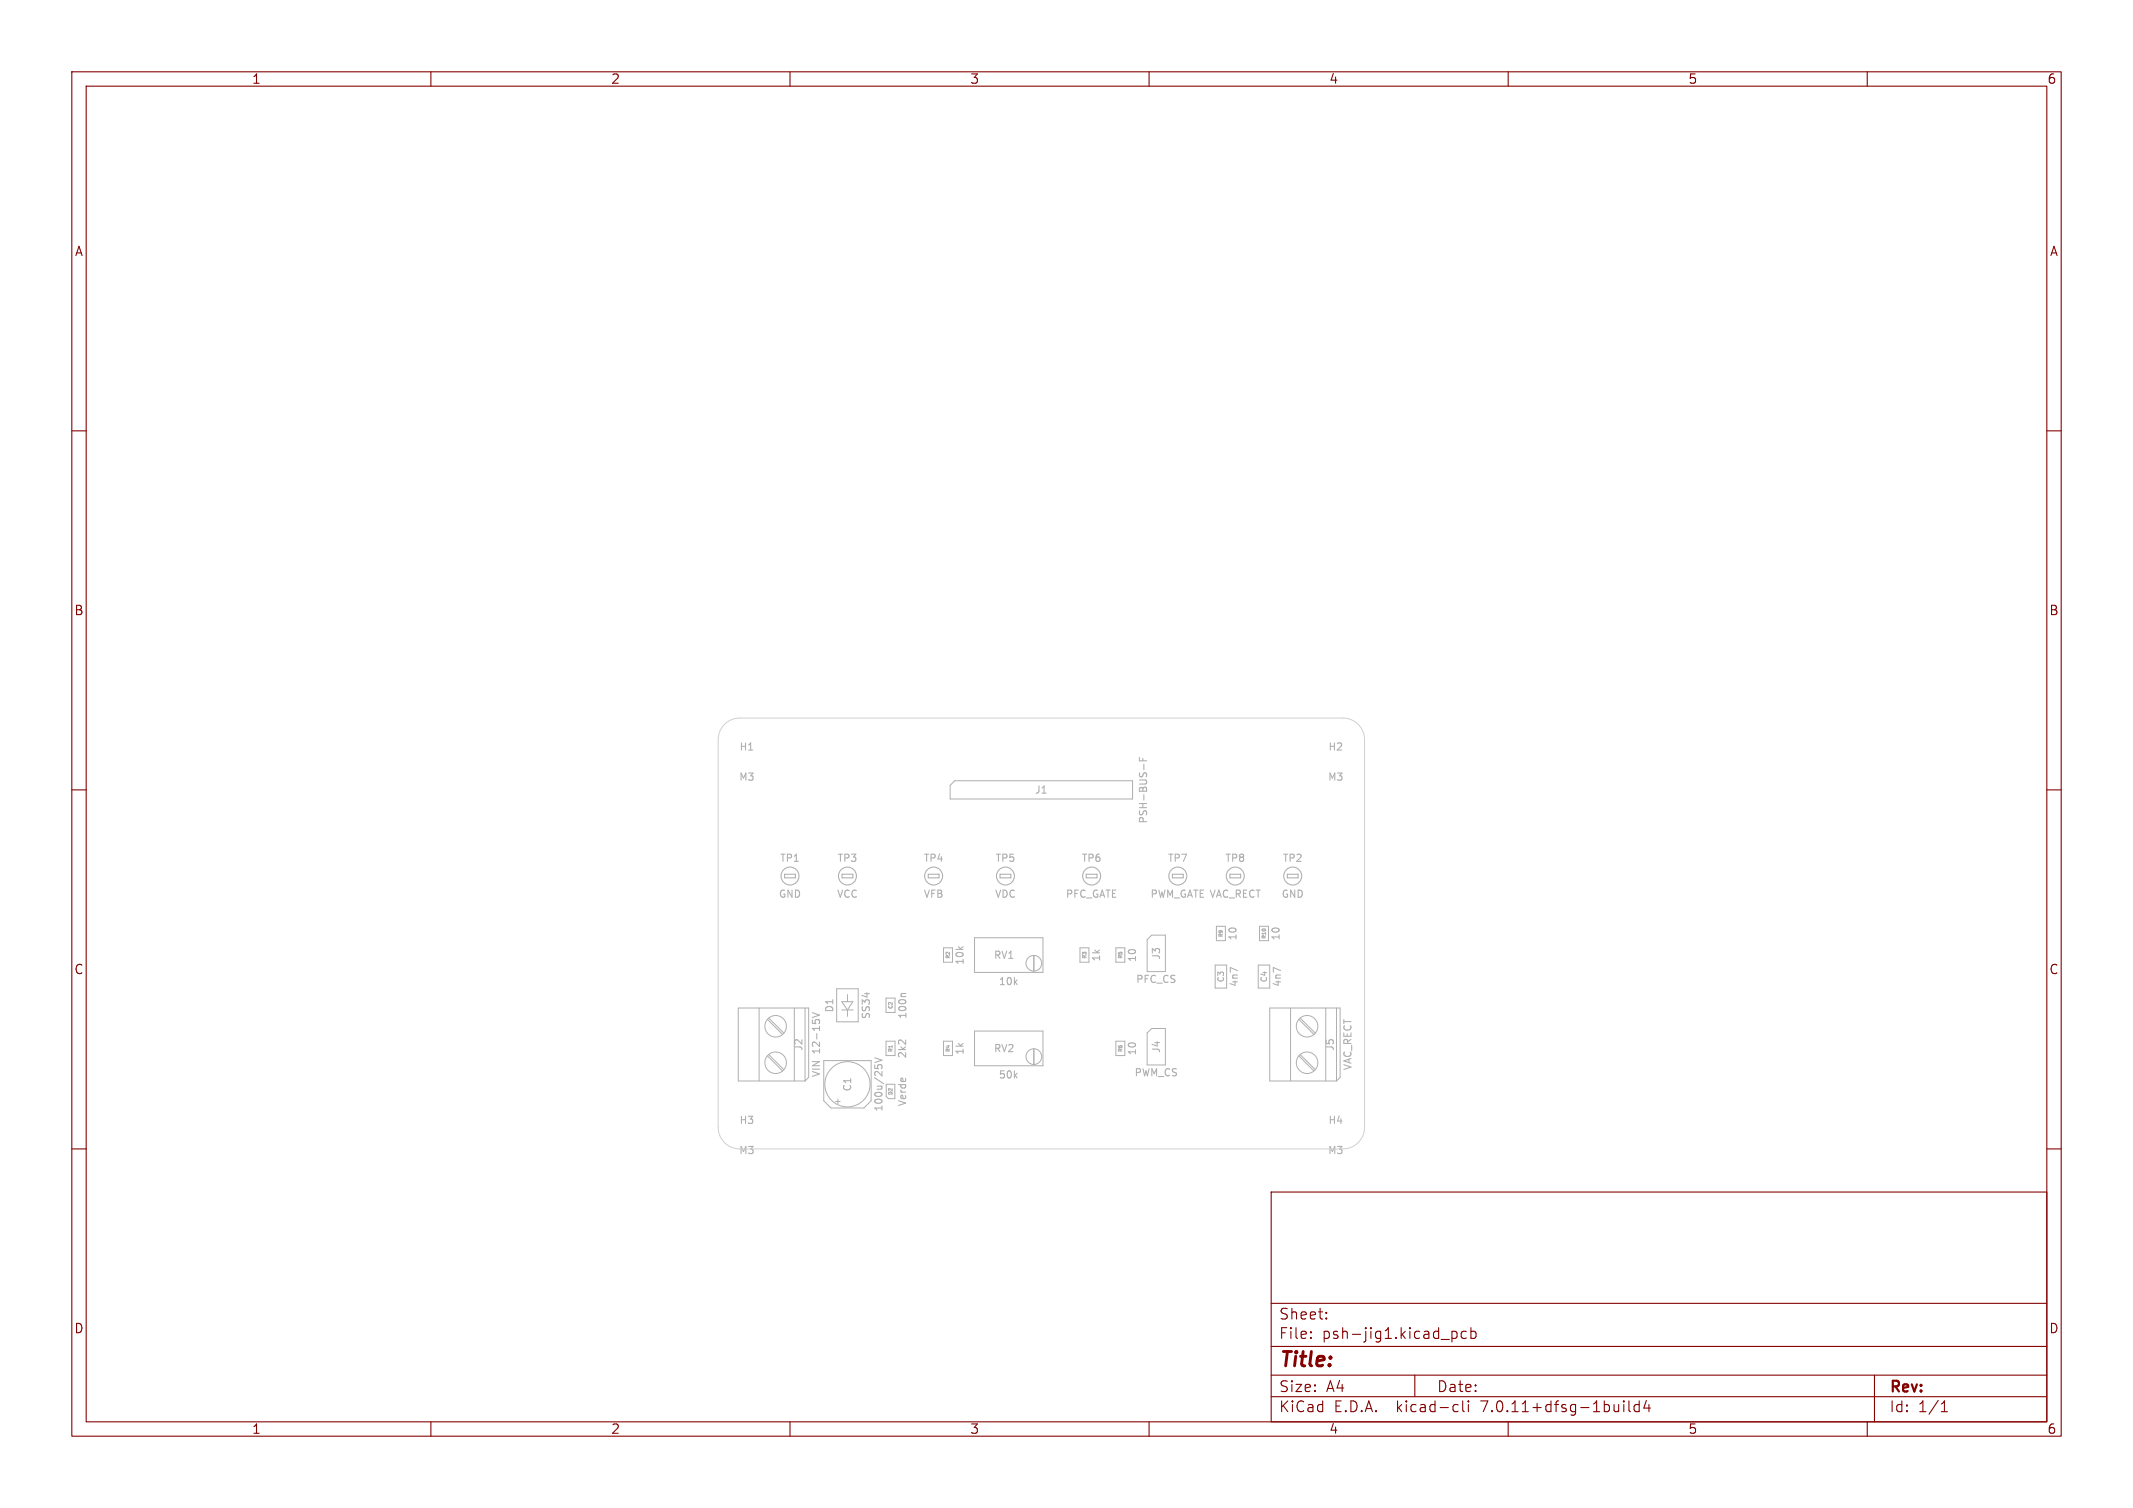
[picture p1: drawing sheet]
<svg xmlns="http://www.w3.org/2000/svg" width="297mm" height="210mm" viewBox="0 0 297 210" stroke-linecap="round" stroke-linejoin="round" font-family="sans-serif">
<defs><g id="words">
<text font-size="2.8" fill="#840000" x="178" y="190.9">Title:</text>
<g font-size="2.1" fill="#840000">
<text x="178" y="184">Sheet:</text>
<text x="178" y="186.7">File:</text>
<text x="184.1" y="186.7">psh-jig1.kicad_pcb</text>
<text x="178" y="196.9">KiCad</text>
<text x="178" y="194.1">Size:</text>
<text x="184.7" y="194.1">A4</text>
<text x="185.7" y="196.9">E.D.A.</text>
<text x="194.6" y="196.9">kicad-cli</text>
<text x="200" y="194.1">Date:</text>
<text x="206.5" y="196.9">7.0.11+dfsg-1build4</text>
<text x="263" y="194.3">Rev:</text>
<text x="263" y="196.9">Id:</text>
<text x="267.1" y="196.9">1/1</text>
</g>
<g font-size="1.8" fill="#840000">
<text x="35" y="11.9">1</text>
<text x="85" y="11.9">2</text>
<text x="135" y="11.9">3</text>
<text x="185" y="11.9">4</text>
<text x="235" y="11.9">5</text>
<text x="285" y="11.9">6</text>
<text x="10.3" y="35.9">A</text>
<text x="285.4" y="35.9">A</text>
<text x="10.3" y="85.9">B</text>
<text x="285.3" y="85.9">B</text>
<text x="10.3" y="135.9">C</text>
<text x="285.3" y="135.9">C</text>
<text x="10.3" y="185.9">D</text>
<text x="285.3" y="185.9">D</text>
<text x="35" y="199.9">1</text>
<text x="85" y="199.9">2</text>
<text x="135" y="199.9">3</text>
<text x="185" y="199.9">4</text>
<text x="235" y="199.9">5</text>
<text x="285" y="199.9">6</text>
</g>
<g font-size="1.4" fill="#afafaf">
<text x="102.9" y="104.7">H1</text>
<text x="184.9" y="104.7">H2</text>
<text x="102.8" y="108.9">M3</text>
<text x="144" y="110.7">J1</text>
<text x="184.8" y="108.9">M3</text>
<text x="159.9" y="114.8" transform="rotate(-90 159.9 114.8)">PSH-BUS-F</text>
<text x="108.4" y="125.2">GND</text>
<text x="108.5" y="120.2">TP1</text>
<text x="116.4" y="125.2">VCC</text>
<text x="116.5" y="120.2">TP3</text>
<text x="128.5" y="125.2">VFB</text>
<text x="128.5" y="120.2">TP4</text>
<text x="138.4" y="125.2">VDC</text>
<text x="138.5" y="120.2">TP5</text>
<text x="148.3" y="125.2">PFC_GATE</text>
<text x="150.5" y="120.2">TP6</text>
<text x="160.1" y="125.2">PWM_GATE VAC_RECT</text>
<text x="162.5" y="120.2">TP7</text>
<text x="170.5" y="120.2">TP8</text>
<text x="178.4" y="125.2">GND</text>
<text x="178.5" y="120.2">TP2</text>
<text x="172.4" y="131.1" transform="rotate(-90 172.4 131.1)">10</text>
<text x="178.4" y="131.1" transform="rotate(-90 178.4 131.1)">10</text>
<text x="134.4" y="134.5" transform="rotate(-90 134.4 134.5)">10k</text>
<text x="138.3" y="133.7">RV1</text>
<text x="139" y="137.4">10k</text>
<text x="153.4" y="134" transform="rotate(-90 153.4 134)">1k</text>
<text x="158.1" y="137.1">PFC_CS</text>
<text x="158.4" y="134.1" transform="rotate(-90 158.4 134.1)">10</text>
<text x="161.7" y="133.8" transform="rotate(-90 161.7 133.8)">J3</text>
<text x="172.6" y="137.5" transform="rotate(-90 172.6 137.5)">4n7</text>
<text x="178.6" y="137.5" transform="rotate(-90 178.6 137.5)">4n7</text>
<text x="116.2" y="141.1" transform="rotate(-90 116.2 141.1)">D1</text>
<text x="121.3" y="142" transform="rotate(-90 121.3 142)">SS34</text>
<text x="126.4" y="142" transform="rotate(-90 126.4 142)">100n</text>
<text x="111.9" y="146.4" transform="rotate(-90 111.9 146.4)">J2</text>
<text x="114.4" y="146.7" transform="rotate(-90 114.4 146.7)">12-15V</text>
<text x="126.4" y="147.5" transform="rotate(-90 126.4 147.5)">2k2</text>
<text x="134.4" y="147" transform="rotate(-90 134.4 147)">1k</text>
<text x="138.3" y="146.7">RV2</text>
<text x="158.4" y="147.1" transform="rotate(-90 158.4 147.1)">10</text>
<text x="161.7" y="146.8" transform="rotate(-90 161.7 146.8)">J4</text>
<text x="185.9" y="146.4" transform="rotate(-90 185.9 146.4)">J5</text>
<text x="188.4" y="149.2" transform="rotate(-90 188.4 149.2)">VAC_RECT</text>
<text x="114.4" y="150.1" transform="rotate(-90 114.4 150.1)">VIN</text>
<text x="118.7" y="152.1" transform="rotate(-90 118.7 152.1)">C1</text>
<text x="123.1" y="154.9" transform="rotate(-90 123.1 154.9)">100u/25V</text>
<text x="126.4" y="154.2" transform="rotate(-90 126.4 154.2)">Verde</text>
<text x="139" y="150.4">50k</text>
<text x="157.9" y="150.1">PWM_CS</text>
<text x="102.8" y="160.9">M3</text>
<text x="102.9" y="156.7">H3</text>
<text x="184.8" y="160.9">M3</text>
<text x="184.9" y="156.7">H4</text>
</g>
<g font-size="1.1" fill="#afafaf">
<text x="170.6" y="136.9" transform="rotate(-90 170.6 136.9)">C3</text>
<text x="176.6" y="136.9" transform="rotate(-90 176.6 136.9)">C4</text>
</g>
<g font-size=".7" fill="#afafaf">
<text x="170.4" y="130.6" transform="rotate(-90 170.4 130.6)">R9</text>
<text x="176.4" y="130.8" transform="rotate(-90 176.4 130.8)">R10</text>
<text x="132.4" y="133.6" transform="rotate(-90 132.4 133.6)">R2</text>
<text x="151.4" y="133.6" transform="rotate(-90 151.4 133.6)">R3</text>
<text x="156.4" y="133.6" transform="rotate(-90 156.4 133.6)">R5</text>
<text x="124.4" y="140.6" transform="rotate(-90 124.4 140.6)">C2</text>
<text x="124.4" y="146.6" transform="rotate(-90 124.4 146.6)">R1</text>
<text x="132.4" y="146.6" transform="rotate(-90 132.4 146.6)">R4</text>
<text x="156.4" y="146.6" transform="rotate(-90 156.4 146.6)">R6</text>
<text x="124.4" y="152.6" transform="rotate(-90 124.4 152.6)">D2</text>
</g>
</g></defs>
<g fill="none" stroke="#840000" stroke-width=".15">
<path d="M10 10h277v190h-277zM12 12h273v186h-273zM60 10v2M110 10v2M160 10v2M210 10v2M260 10v2M10 60h2M285 60h2M10 110h2M285 110h2M10 160h2"/>
<path d="M285 160h2M177 166h108v32h-108zM60 198v2M110 198v2M160 198v2M177 194.5h108M177 191.5h108M177 187.5h108M177 181.5h108M182.5 186.3h.1l-.1 .1M182.5 186.3v.1M182.5 185.5v.1"/>
<path d="M182.5 185.5h.1l-.1 .1M184.7 183.6v.1M184.7 183.6h-.1l.1 .1M184.7 182.8v.1M184.7 182.8h-.1l.1 .1M197 191.5v3M202.2 185.4v1.5M202.2 185.5l.4-.1 .3 .3v.4l-.2 .2-.1 .1-.4-.1M202.6 195.6l.4 .1M203 196.5l-.4 .1M203.7 195.1v1.3l.2 .2M204.2 185.5l-.5-.1-.2 .3v.4l.1 .2 .1 .1 .5-.1"/>
<path d="M204.5 195.1v.1M204.5 195.6v1M204.5 195.1l-.1 .1h.1M204.8 185.5l.4-.1 .3 .3v.4l-.1 .2-.2 .1-.4-.1M204.8 184.9v1.5M210 198v2M226.1 195.1v.1M226.1 195.6v1M226.1 195.1l-.1 .1h.1M226.1 195.1l.1 .1h-.1M226.8 195.1v1.3l.2 .2M228.2 195.7l-.4-.1-.3 .3v.4l.2 .2 .1 .1 .4-.1"/>
<path d="M228.2 195.1v1.5M229.2 195l-.3 1.1h.9M229.6 195.6v1M260 198v2M261 191.5v6.5M270.3 196.6h.9M270.3 195.5l.4-.4v1.5"/>
</g>
<g fill="none" stroke="#afafaf" stroke-width=".15">
<path d="M158.7 105.5v.5h1M159.1 105.6v.4M159.3 106.4v.8M109.2 121.8h1.6v.4h-1.6zM117.2 121.8h1.6v.4h-1.6zM126.1 138.4h-.5l-.1 .2M129.2 121.8h1.6v.4h-1.6zM139.2 121.8h1.6v.4h-1.6zM151.2 121.8h1.6v.4h-1.6zM163.3 121.8h1.4v.4h-1.4zM171.3 121.8h1.4v.4h-1.4zM172.3 135.2l-1-.5v.7"/>
<path d="M178.3 135.2l-1-.5v.7M179.3 121.8h1.4v.4h-1.4zM113.1 141l1 .4-1 .3M121.8 148.3v.5M121.8 147.3l1 .3-1 .4M122.2 148.7v-.2l.2-.2 .4 .1v.3"/>
<circle cx="110" cy="122" r="1.25"/>
<circle cx="118" cy="122" r="1.25"/>
<circle cx="130" cy="122" r="1.25"/>
<circle cx="140" cy="122" r="1.25"/>
<circle cx="152" cy="122" r="1.25"/>
<circle cx="164" cy="122" r="1.25"/>
<circle cx="172" cy="122" r="1.25"/>
<circle cx="180" cy="122" r="1.25"/>
</g>
<g fill="none" stroke="#afafaf" stroke-width=".14">
<path d="M132.9 108.7h24.8v2.6h-25.4v-1.9zM116.5 137.7h3v4.6h-3zM117.2 139.5h1.6l-.8 1.1zM118 138.5v1M123.4 139h1.2v2h-1.2zM131.4 132h1.2v2h-1.2zM135.7 130.6h9.5v4.8h-9.5zM144 133.1v2.1M150.4 132h1.2v2h-1.2zM155.4 132h1.2v2h-1.2zM159.7 130.9l.7-.7h1.9v5.1h-2.6zM169.2 134.4h1.6v3.2h-1.6z"/>
<path d="M169.4 129h1.2v2h-1.2zM175.2 134.4h1.6v3.2h-1.6zM175.4 129h1.2v2h-1.2zM102.8 140.4h9.8v9.6l-.5 .5h-9.3zM105.7 140.4v10.1M106.9 147l2.1 2.1M106.9 142l2.1 2.1M107 146.9l2.1 2.1M107 141.8l2.1 2.1M110.6 140.4v10.1M112.1 140.4v10.1M114.7 147.7h6.6v5.6l-1 1h-4.6l-1-1z"/>
<path d="M116.4 153.4h.6M116.7 153.1v.6M117.2 140.6h1.6M118 140.6v1M123.4 145h1.2v2h-1.2zM123.4 151h1.2v2h-.9l-.3-.3M131.4 145h1.2v2h-1.2zM135.7 143.6h9.5v4.8h-9.5zM144 146.1v2.1M155.4 145h1.2v2h-1.2zM160.4 143.2h1.9v5.1h-2.6v-4.4zM176.8 140.4h9.8v9.6l-.5 .5h-9.3z"/>
<path d="M179.7 140.4v10.1M180.9 147l2.1 2.1M180.9 142l2.1 2.1M181 146.9l2.1 2.1M181 141.8l2.1 2.1M184.6 140.4v10.1M186.1 140.4v10.1"/>
<circle cx="144" cy="134.1" r="1.09"/>
<circle cx="108" cy="148" r="1.5"/>
<circle cx="108" cy="142.9" r="1.5"/>
<circle cx="118" cy="151" r="3.1"/>
<circle cx="144" cy="147.1" r="1.09"/>
<circle cx="182" cy="148" r="1.5"/>
<circle cx="182" cy="142.9" r="1.5"/>
</g>
<path d="M100.9 100.8l.9-.6 1.2-.2h84a3 3 0 0 1 3 3v54a3 3 0 0 1-3 3h-84a3 3 0 0 1-3-3v-54l.2-1 .3-.6z" fill="none" stroke="#d0d2cd" stroke-width=".14"/>
<use href="#words"/>
</svg>
